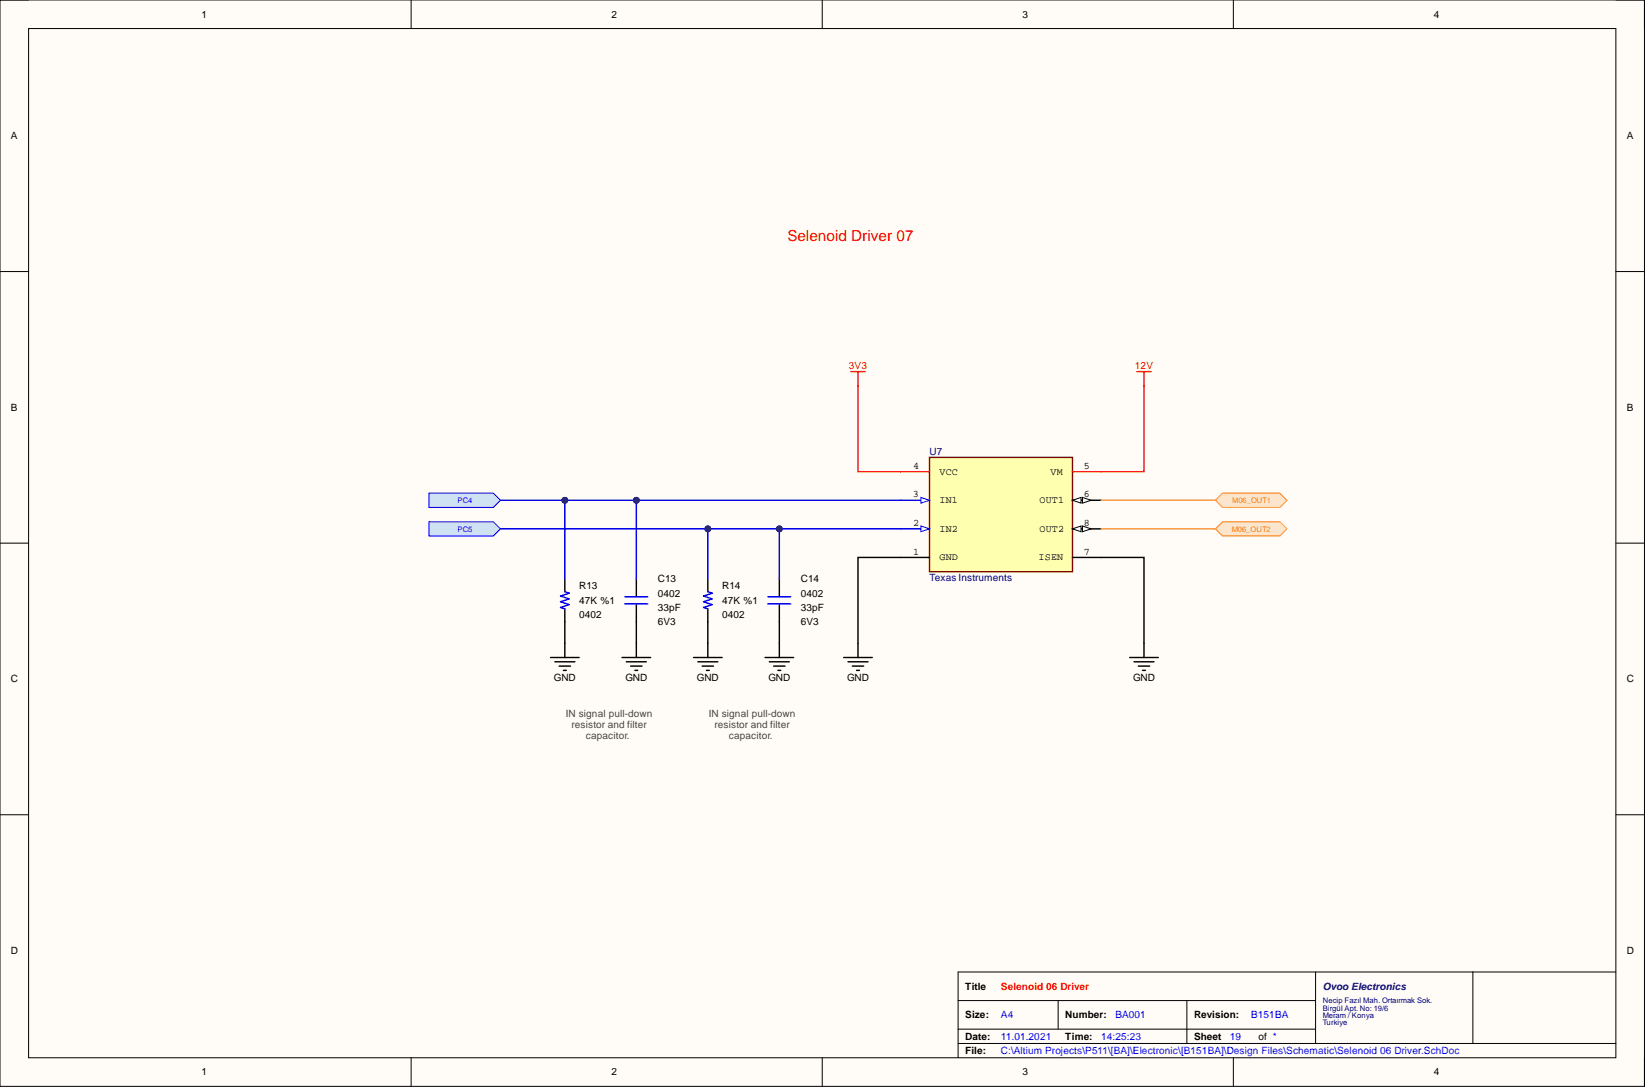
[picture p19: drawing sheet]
<svg xmlns="http://www.w3.org/2000/svg" width="292mm" height="193mm" viewBox="0 0 292 193" stroke-linecap="round" stroke-linejoin="round" font-family="sans-serif">
<defs><g id="words">
<text font-size="2.7" fill="#f00" x="139.8" y="42.8">Selenoid Driver 07</text>
<g font-size="1.8">
<text x="35.8" y="3.1">1</text>
<text x="108.6" y="3.1">2</text>
<text x="181.6" y="3.1">3</text>
<text x="254.6" y="3.1">4</text>
<text x="1.9" y="24.7">A</text>
<text x="288.9" y="24.7">A</text>
<text x="1.9" y="72.9">B</text>
<text x="288.9" y="72.9">B</text>
<text x="162.2" y="83.2">4</text>
<text x="192.5" y="83.2">5</text>
<text x="162.1" y="88.3">3</text>
<text x="166.8" y="89.3">IN1</text>
<text x="166.8" y="84.2">VCC</text>
<text x="184.6" y="89.3">OUT1</text>
<text x="186.5" y="84.2">VM</text>
<text x="192.5" y="88.3">6</text>
<text x="162.2" y="93.4">2</text>
<text x="166.8" y="94.4">IN2</text>
<text x="184.6" y="94.4">OUT2</text>
<text x="192.5" y="93.4">8</text>
<text x="162.2" y="98.5">1</text>
<text x="166.8" y="99.5">GND</text>
<text x="184.4" y="99.5">ISEN</text>
<text x="192.5" y="98.5">7</text>
<text x="102.8" y="107.2">47K %1</text>
<text x="102.8" y="104.6">R13</text>
<text x="116.8" y="105.9">0402</text>
<text x="116.8" y="103.4">C13</text>
<text x="128.2" y="107.2">47K %1</text>
<text x="128.2" y="104.6">R14</text>
<text x="142.2" y="105.9">0402</text>
<text x="142.2" y="103.4">C14</text>
<text x="102.8" y="109.7">0402</text>
<text x="116.8" y="108.4">33pF</text>
<text x="116.8" y="111">6V3</text>
<text x="128.2" y="109.7">0402</text>
<text x="142.2" y="108.4">33pF</text>
<text x="142.2" y="111">6V3</text>
<text x="1.9" y="121.1">C</text>
<text x="98.4" y="120.9">GND</text>
<text x="111" y="120.9">GND</text>
<text x="123.7" y="120.9">GND</text>
<text x="136.4" y="120.9">GND</text>
<text x="150.4" y="120.9">GND</text>
<text x="201.2" y="120.9">GND</text>
<text x="288.9" y="121.1">C</text>
<text x="1.9" y="169.3">D</text>
<text x="288.9" y="169.3">D</text>
<text x="171.4" y="175.7">Title</text>
<text x="171.4" y="180.8">Size:</text>
<text x="171.4" y="184.6">Date:</text>
<text x="189.2" y="180.8">Number:</text>
<text x="189.2" y="184.6">Time:</text>
<text x="212" y="180.8">Revision:</text>
<text x="212" y="184.6">Sheet</text>
<text x="223.4" y="184.6">of *</text>
<text x="35.8" y="190.9">1</text>
<text x="108.6" y="190.9">2</text>
<text x="171.4" y="187.1">File:</text>
<text x="181.6" y="190.9">3</text>
<text x="254.6" y="190.9">4</text>
</g>
<g font-size="1.8" fill="#f00">
<text x="150.7" y="65.5">3V3</text>
<text x="201.5" y="65.5">12V</text>
<text x="177.7" y="175.7">Selenoid 06 Driver</text>
</g>
<g font-size="1.8" fill="#000080">
<text x="165" y="80.8">U7</text>
<text x="165" y="103.1">Texas Instruments</text>
<text x="234.9" y="175.7">Ovoo Electronics</text>
</g>
<g font-size="1.8" fill="#434343">
<text x="100.5" y="127.2">IN signal pull-down</text>
<text x="101.5" y="129.2">resistor and filter</text>
<text x="104" y="131.3">capacitor.</text>
<text x="125.9" y="127.2">IN signal pull-down</text>
<text x="126.9" y="129.2">resistor and filter</text>
<text x="129.4" y="131.3">capacitor.</text>
</g>
<g font-size="1.8" fill="#00f">
<text x="177.7" y="184.6">11.01.2021</text>
<text x="177.7" y="180.8">A4</text>
<text x="195.5" y="184.6">14:25:23</text>
<text x="198.1" y="180.8">BA001</text>
<text x="218.4" y="184.6">19</text>
<text x="222.2" y="180.8">B151BA</text>
<text x="177.7" y="187.1">C:\Altium Projects\P511\[BA]\Electronic\[B151BA]\Design Files\Schematic\Selenoid 06 Driver.SchDoc</text>
</g>
<g font-size="1.4" fill="#00f">
<text x="81.3" y="89.3">PC4</text>
<text x="81.3" y="94.4">PC5</text>
</g>
<g font-size="1.4" fill="#f90">
<text x="218.8" y="89.3">M06_OUT1</text>
<text x="218.7" y="94.4">M06_OUT2</text>
</g>
<g font-size="1.4" fill="#000080">
<text x="234.9" y="178.1">Necip Fazıl Mah. Ortaırmak Sok.</text>
<text x="234.9" y="179.4">Birgül Apt. No: 19/6</text>
<text x="234.9" y="180.7">Meram / Konya</text>
<text x="234.9" y="181.9">Turkiye</text>
</g>
</g></defs>
<path d="M0 0h292v192.9h-292z" fill-rule="evenodd" fill="#fffcf8"/>
<path d="M0 0h292v192.9h-292z" fill="none" stroke="#000" stroke-width=".18"/>
<path d="M5.1 5.1h281.8v182.7h-281.8z" fill-rule="evenodd" fill="#fffcf8"/>
<g fill="none" stroke="#000" stroke-width=".18">
<path d="M0 0h5.1M73 0v5.1M146 0v5.1M219 0v5.1M286.9 0h5.1v5.1M5.1 5.1h281.8v182.7h-281.8zM0 48.2h5.1M286.9 48.2h5.1M0 96.4h5.1M286.9 96.4h5.1M0 144.6h5.1M286.9 144.6h5.1"/>
<path d="M170.1 177.6h63.5M187.9 177.6v5.1M210.8 177.6v7.6M233.6 172.6v12.6M261.5 172.6v12.6M286.9 172.6h-116.8v15.2M73 187.8v5.1M146 187.8v5.1M170.1 185.2h116.8M170.1 182.7h63.5M219 187.8v5.1M292 187.8v5.1"/>
</g>
<g fill="none" stroke="#000" stroke-width=".25">
<path d="M97.8 116.7h5M98.5 117.5h3.6M99.3 118.2h2M100 119h.6M100.3 102.8v2.3M100.3 108.1v2.3M100.3 114.2v2.5M110.5 116.7h5M111.2 117.5h3.6M112 118.2h2M112.7 119h.5M113 102.8v3"/>
<path d="M113 107.3v3.1M113 114.2v2.5M123.2 116.7h5M123.9 117.5h3.6M124.7 118.2h2M125.4 119h.5M125.7 102.8v2.3M125.7 108.1v2.3M125.7 114.2v2.5M135.8 116.7h5.1M136.6 117.5h3.6M137.4 118.2h2"/>
<path d="M138.1 119h.5M138.4 102.8v3M138.4 107.3v3.1M138.4 114.2v2.5M149.8 116.7h5.1M150.6 117.5h3.5M151.3 118.2h2.1M152.1 119h.5M152.4 114.2v2.5M200.6 116.7h5.1M201.4 117.5h3.5M202.1 118.2h2"/>
<path d="M202.9 119h.5M203.1 114.2v2.5"/>
</g>
<path d="M151.1 66h2.5M152.4 66v2.5M201.9 66h2.5M203.1 66v2.5" fill="none" stroke="#f00" stroke-width=".25"/>
<path d="M100.3 105.1l.8 .2-1.6 .5 1.6 .5-1.6 .5 1.6 .5-1.6 .5 .8 .3M111 105.9h4M111 107.2h4M125.7 105.1l.8 .2-1.6 .5 1.6 .5-1.6 .5 1.6 .5-1.6 .5 .8 .3M136.4 105.9h4M136.4 107.2h4" fill="none" stroke="#00f" stroke-width=".25"/>
<path d="M165 81.2h25.4v20.3h-25.4z" fill-rule="evenodd" fill="#ffffb0"/>
<path d="M165 81.2h25.4v20.3h-25.4z" fill="none" stroke="#800000" stroke-width=".25"/>
<path d="M160 99h5" fill="none" stroke="#000" stroke-width=".25"/>
<path d="M160 93.9h5" fill="none" stroke="#00f" stroke-width=".25"/>
<path d="M163.5 93.4l1.5 .5-1.5 .5z" fill="#f8fcff"/>
<path d="M163.5 93.4l1.5 .5-1.5 .5z" fill="none" stroke="#00f" stroke-width=".18"/>
<path d="M160 88.8h5" fill="none" stroke="#00f" stroke-width=".25"/>
<path d="M163.5 88.3l1.5 .5-1.5 .5z" fill="#f8fcff"/>
<path d="M163.5 88.3l1.5 .5-1.5 .5z" fill="none" stroke="#00f" stroke-width=".18"/>
<path d="M190.4 88.8h5.1" fill="none" stroke="#000" stroke-width=".25"/>
<path d="M190.4 88.8l1.6-.5v1z" fill="#f8fcff"/>
<path d="M190.4 88.8l1.6-.5v1z" fill="none" stroke="#000" stroke-width=".18"/>
<path d="M192.2 88.3l1.5 .5-1.5 .5z" fill="#f8fcff"/>
<path d="M192.2 88.3l1.5 .5-1.5 .5z" fill="none" stroke="#000" stroke-width=".18"/>
<path d="M160 83.7h5M190.4 83.7h5.1" fill="none" stroke="#f00" stroke-width=".25"/>
<path d="M190.4 93.9h5.1" fill="none" stroke="#000" stroke-width=".25"/>
<path d="M190.4 93.9l1.6-.5v1z" fill="#f8fcff"/>
<path d="M190.4 93.9l1.6-.5v1z" fill="none" stroke="#000" stroke-width=".18"/>
<path d="M192.2 93.4l1.5 .5-1.5 .5z" fill="#f8fcff"/>
<path d="M192.2 93.4l1.5 .5-1.5 .5z" fill="none" stroke="#000" stroke-width=".18"/>
<path d="M190.4 99h5.1" fill="none" stroke="#000" stroke-width=".25"/>
<path d="M138.4 93.9v8.9" fill="none" stroke="#00f" stroke-width=".25"/>
<circle cx="138.4" cy="93.9" r=".51" fill="#000080"/>
<circle cx="138.4" cy="93.9" r=".51" fill="none" stroke="#000080" stroke-width=".18"/>
<path d="M88.9 93.9h71.1" fill="none" stroke="#00f" stroke-width=".25"/>
<circle cx="138.4" cy="93.9" r=".51" fill="#000080"/>
<circle cx="138.4" cy="93.9" r=".51" fill="none" stroke="#000080" stroke-width=".18"/>
<circle cx="125.7" cy="93.9" r=".51" fill="#000080"/>
<circle cx="125.7" cy="93.9" r=".51" fill="none" stroke="#000080" stroke-width=".18"/>
<path d="M88.9 88.8h71.1" fill="none" stroke="#00f" stroke-width=".25"/>
<circle cx="113" cy="88.8" r=".51" fill="#000080"/>
<circle cx="113" cy="88.8" r=".51" fill="none" stroke="#000080" stroke-width=".18"/>
<circle cx="100.3" cy="88.8" r=".51" fill="#000080"/>
<circle cx="100.3" cy="88.8" r=".51" fill="none" stroke="#000080" stroke-width=".18"/>
<path d="M160 99h-7.6v15.2M195.5 99h7.6v15.2M100.3 110.4v3.8" fill="none" stroke="#000" stroke-width=".25"/>
<path d="M152.4 68.5v15.2h7.6M203.1 68.5v15.2h-7.6" fill="none" stroke="#f00" stroke-width=".25"/>
<path d="M195.5 93.9h20.3M195.5 88.8h20.3" fill="none" stroke="#f90" stroke-width=".25"/>
<path d="M100.3 88.8v14" fill="none" stroke="#00f" stroke-width=".25"/>
<circle cx="100.3" cy="88.8" r=".51" fill="#000080"/>
<circle cx="100.3" cy="88.8" r=".51" fill="none" stroke="#000080" stroke-width=".18"/>
<path d="M113 110.4v3.8" fill="none" stroke="#000" stroke-width=".25"/>
<path d="M113 88.8v14" fill="none" stroke="#00f" stroke-width=".25"/>
<circle cx="113" cy="88.8" r=".51" fill="#000080"/>
<circle cx="113" cy="88.8" r=".51" fill="none" stroke="#000080" stroke-width=".18"/>
<path d="M125.7 110.4v3.8" fill="none" stroke="#000" stroke-width=".25"/>
<path d="M125.7 93.9v8.9" fill="none" stroke="#00f" stroke-width=".25"/>
<circle cx="125.7" cy="93.9" r=".51" fill="#000080"/>
<circle cx="125.7" cy="93.9" r=".51" fill="none" stroke="#000080" stroke-width=".18"/>
<path d="M138.4 110.4v3.8" fill="none" stroke="#000" stroke-width=".25"/>
<path d="M76.2 87.5h11.4l1.3 1.3-1.3 1.3h-11.4z" fill-rule="evenodd" fill="#cfe2f3"/>
<path d="M76.2 87.5h11.4l1.3 1.3-1.3 1.3h-11.4z" fill="none" stroke="#00f" stroke-width=".18"/>
<path d="M76.2 92.6h11.4l1.3 1.3-1.3 1.3h-11.4z" fill-rule="evenodd" fill="#cfe2f3"/>
<path d="M76.2 92.6h11.4l1.3 1.3-1.3 1.3h-11.4z" fill="none" stroke="#00f" stroke-width=".18"/>
<path d="M215.8 88.8l1.3-1.3h10.2l1.2 1.3-1.2 1.3h-10.2z" fill-rule="evenodd" fill="#fce5cd"/>
<path d="M215.8 88.8l1.3-1.3h10.2l1.2 1.3-1.2 1.3h-10.2z" fill="none" stroke="#f90" stroke-width=".18"/>
<path d="M215.8 93.9l1.3-1.3h10.2l1.2 1.3-1.2 1.3h-10.2z" fill-rule="evenodd" fill="#fce5cd"/>
<path d="M215.8 93.9l1.3-1.3h10.2l1.2 1.3-1.2 1.3h-10.2z" fill="none" stroke="#f90" stroke-width=".18"/>
<use href="#words"/>
</svg>
